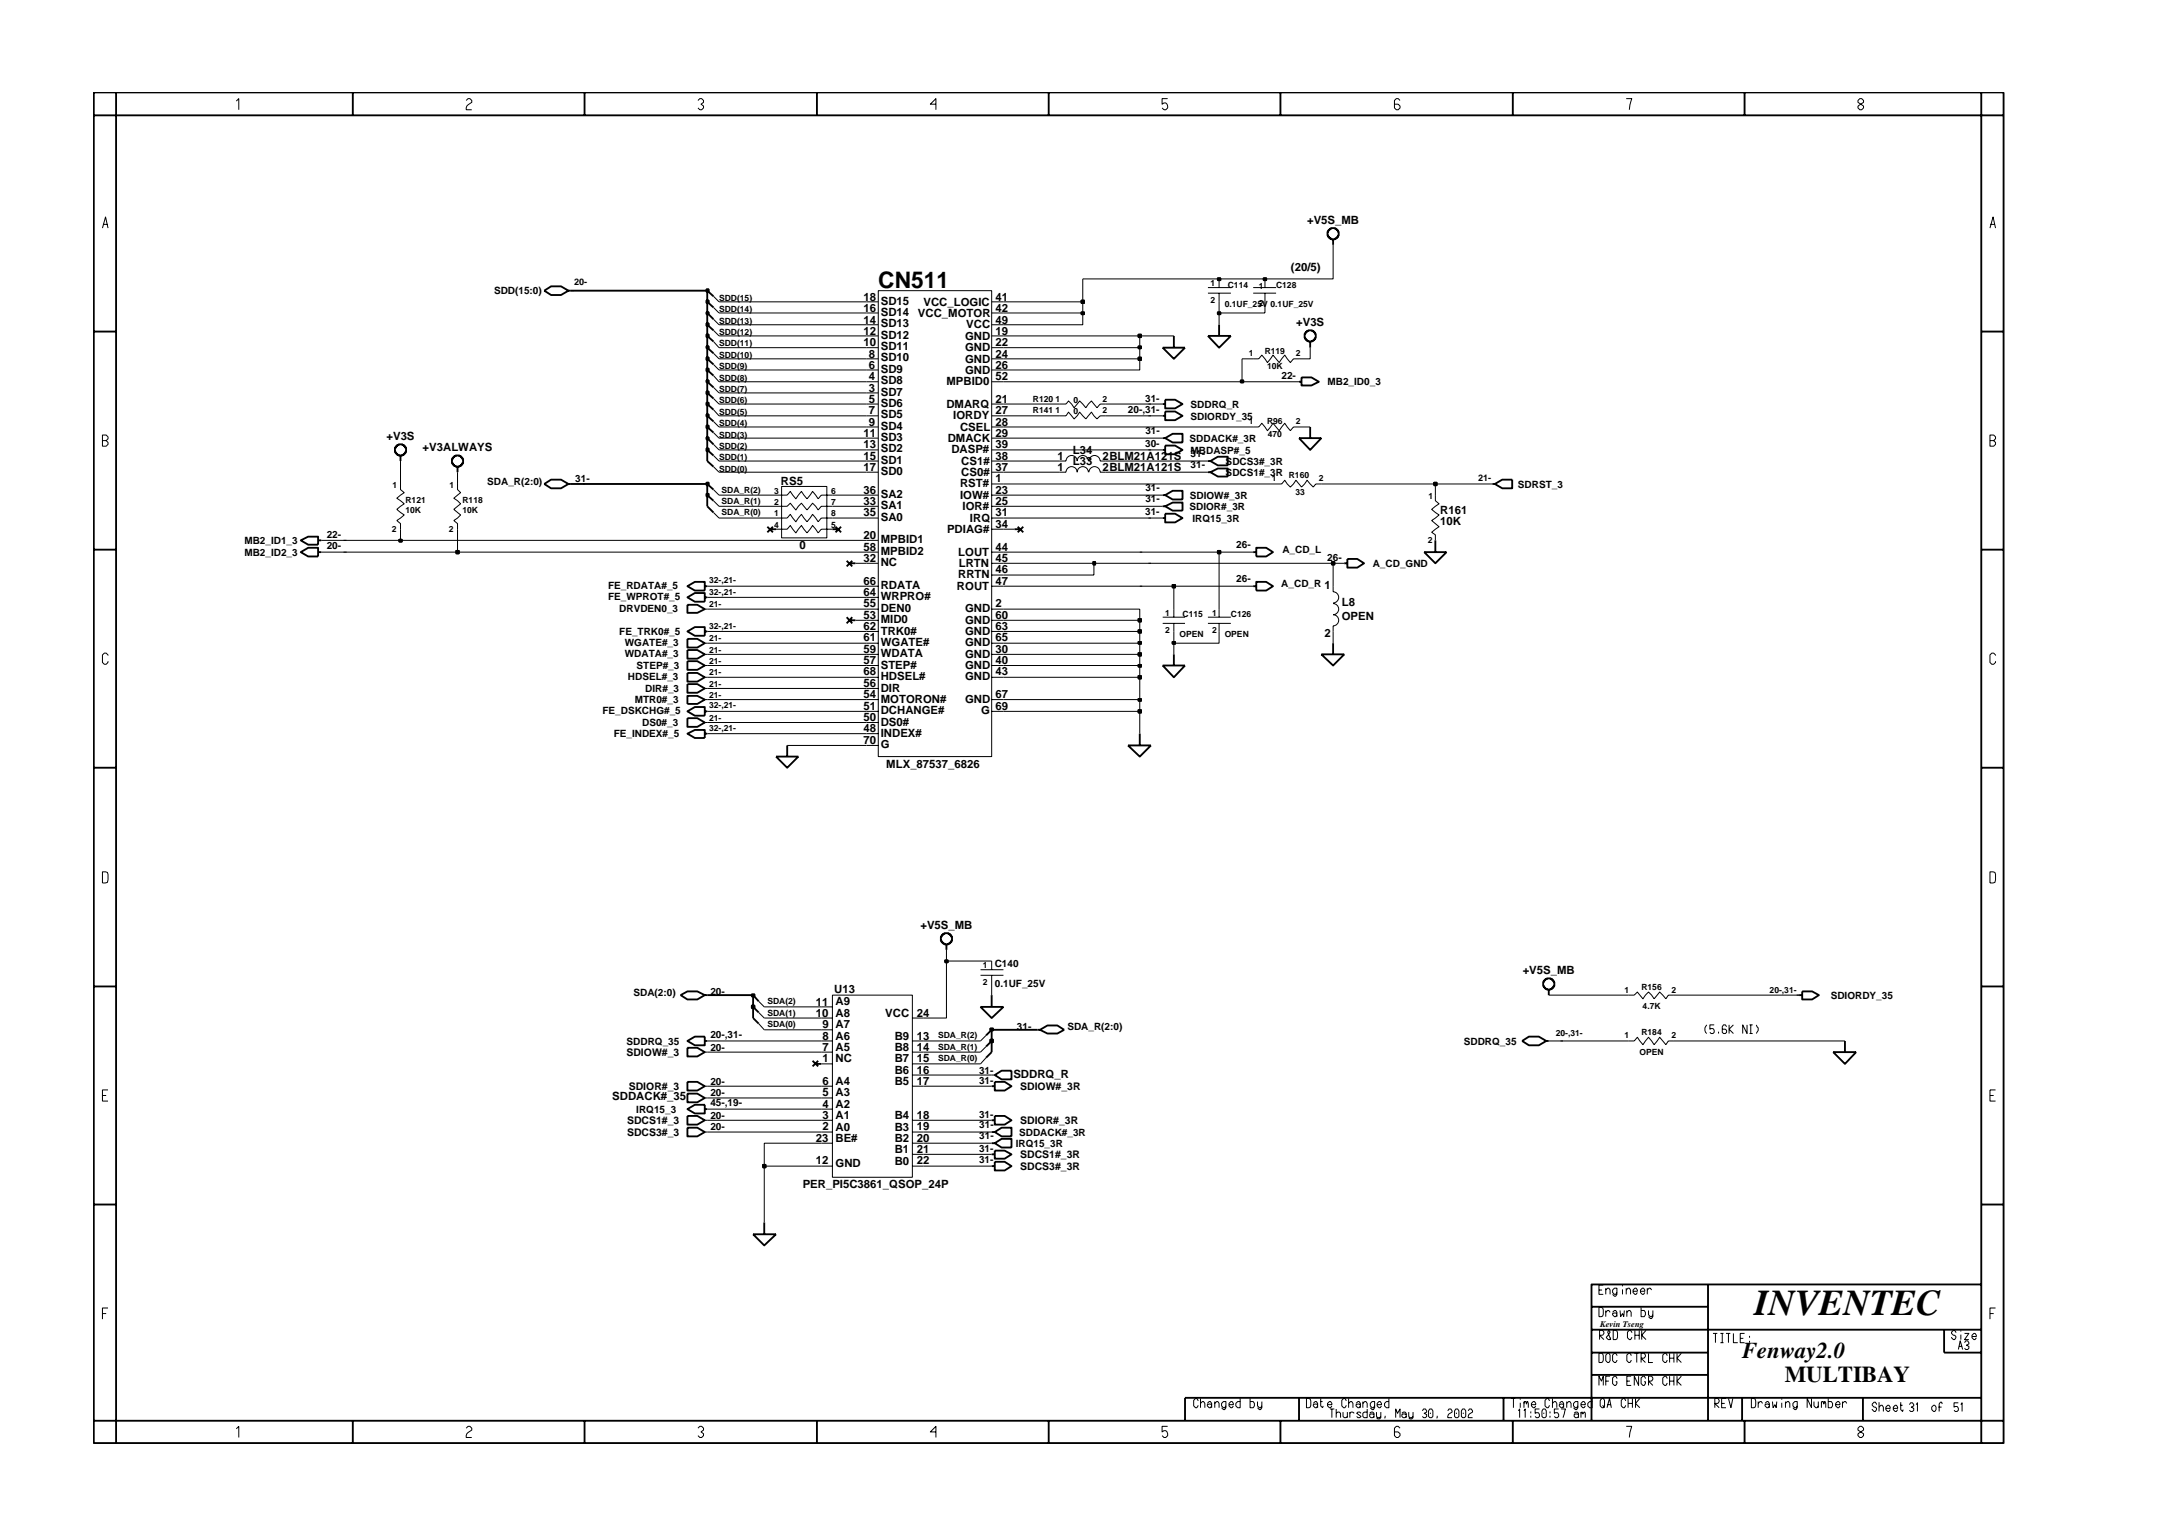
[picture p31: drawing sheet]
<svg xmlns="http://www.w3.org/2000/svg" width="297mm" height="210mm" viewBox="0 0 297 210" stroke-linecap="round" stroke-linejoin="round" font-family="sans-serif">
<defs><g id="words">
<text font-size="5" x="239.7" y="179.7">INVENTEC</text>
<g font-size="3.1">
<text x="120" y="39.3">CN511</text>
<text x="238" y="185.6">Fenway2.0</text>
<text x="243.9" y="188.8">MULTIBAY</text>
</g>
<g font-size="1.6">
<text x="178.6" y="30.6">+V5S_MB</text>
<text x="118" y="41.1">18</text>
<text x="120.3" y="41.7">SD15</text>
<text x="126.2" y="41.8">VCC_LOGIC</text>
<text x="136" y="41.1">41</text>
<text x="176.4" y="37">(20/5)</text>
<text x="118" y="42.6">16</text>
<text x="118" y="47.3">10</text>
<text x="118" y="45.7">12</text>
<text x="118" y="44.2">14</text>
<text x="120.3" y="43.2">SD14</text>
<text x="120.3" y="47.9">SD11</text>
<text x="120.3" y="46.3">SD12</text>
<text x="120.3" y="44.7">SD13</text>
<text x="125.4" y="43.3">VCC_MOTOR</text>
<text x="131.9" y="46.4">GND</text>
<text x="131.9" y="47.9">GND</text>
<text x="132" y="44.9">VCC</text>
<text x="136" y="44.2">49</text>
<text x="136" y="42.6">42</text>
<text x="136" y="47.3">22</text>
<text x="136" y="45.7">19</text>
<text x="177.1" y="44.5">+V3S</text>
<text x="118.7" y="50.4">6</text>
<text x="118.7" y="48.9">8</text>
<text x="118.7" y="51.9">4</text>
<text x="118.7" y="53.5">3</text>
<text x="120.3" y="49.4">SD10</text>
<text x="120.3" y="51">SD9</text>
<text x="120.3" y="52.5">SD8</text>
<text x="129.3" y="52.6">MPBID0</text>
<text x="131.9" y="49.5">GND</text>
<text x="131.9" y="51.1">GND</text>
<text x="136" y="51.9">52</text>
<text x="136" y="48.9">24</text>
<text x="136" y="50.4">26</text>
<text x="118" y="59.7">11</text>
<text x="118.7" y="56.6">7</text>
<text x="118.7" y="58.2">9</text>
<text x="118.7" y="55">5</text>
<text x="120.3" y="57.2">SD5</text>
<text x="120.3" y="58.8">SD4</text>
<text x="120.3" y="55.6">SD6</text>
<text x="120.3" y="54.1">SD7</text>
<text x="129.3" y="55.7">DMARQ</text>
<text x="130.2" y="57.2">IORDY</text>
<text x="131.2" y="58.9">CSEL</text>
<text x="136" y="56.6">27</text>
<text x="136" y="58.2">28</text>
<text x="136" y="59.7">29</text>
<text x="136" y="55">21</text>
<text x="52.8" y="60.1">+V3S</text>
<text x="57.7" y="61.6">+V3ALWAYS</text>
<text x="118" y="64.4">17</text>
<text x="118" y="61.2">13</text>
<text x="118" y="62.8">15</text>
<text x="120.3" y="65">SD0</text>
<text x="120.3" y="60.3">SD3</text>
<text x="120.3" y="61.8">SD2</text>
<text x="120.3" y="63.4">SD1</text>
<text x="129.5" y="60.4">DMACK</text>
<text x="130" y="61.9">DASP#</text>
<text x="131.3" y="65">CS0#</text>
<text x="131.3" y="63.5">CS1#</text>
<text x="136" y="64.4">37</text>
<text x="136" y="62.8">38</text>
<text x="136" y="61.2">39</text>
<text x="136" y="65.9">1</text>
<text x="144.5" y="62.8">1</text>
<text x="144.5" y="64.4">1</text>
<text x="146.6" y="62.1">L34</text>
<text x="146.6" y="63.6">L33</text>
<text x="150.7" y="62.8">2BLM21A121S</text>
<text x="150.7" y="64.4">2BLM21A121S</text>
<text x="106.7" y="66.3">RS5</text>
<text x="118" y="67.5">36</text>
<text x="118" y="69">33</text>
<text x="118" y="70.5">35</text>
<text x="120.3" y="69.6">SA1</text>
<text x="120.3" y="71.1">SA0</text>
<text x="120.3" y="68.1">SA2</text>
<text x="131.2" y="68.2">IOW#</text>
<text x="131.2" y="66.6">RST#</text>
<text x="131.5" y="69.7">IOR#</text>
<text x="132.5" y="71.3">IRQ</text>
<text x="136" y="70.5">31</text>
<text x="136" y="67.5">23</text>
<text x="136" y="69">25</text>
<text x="196.8" y="71.7">10K</text>
<text x="196.8" y="70.2">R161</text>
<text x="109.2" y="75">0</text>
<text x="118" y="75.3">58</text>
<text x="118" y="76.8">32</text>
<text x="118" y="73.7">20</text>
<text x="120.3" y="75.8">MPBID2</text>
<text x="120.3" y="77.4">NC</text>
<text x="120.3" y="74.3">MPBID1</text>
<text x="129.4" y="72.8">PDIAG#</text>
<text x="130.9" y="76">LOUT</text>
<text x="131" y="77.5">LRTN</text>
<text x="136" y="75.3">44</text>
<text x="136" y="76.8">45</text>
<text x="136" y="72.2">34</text>
<text x="118" y="79.9">66</text>
<text x="118" y="81.5">64</text>
<text x="118" y="83">55</text>
<text x="120.3" y="80.4">RDATA</text>
<text x="120.3" y="82.1">WRPRO#</text>
<text x="120.3" y="83.6">DEN0</text>
<text x="130.8" y="80.6">ROUT</text>
<text x="130.9" y="79">RRTN</text>
<text x="131.9" y="83.7">GND</text>
<text x="136" y="78.3">46</text>
<text x="136" y="79.9">47</text>
<text x="136" y="83">2</text>
<text x="181" y="80.4">1</text>
<text x="183.3" y="82.8">L8</text>
<text x="118" y="89.3">59</text>
<text x="118" y="87.6">61</text>
<text x="118" y="86.1">62</text>
<text x="118" y="84.6">53</text>
<text x="120.3" y="85.2">MID0</text>
<text x="120.3" y="89.8">WDATA</text>
<text x="120.3" y="88.2">WGATE#</text>
<text x="120.3" y="86.7">TRK0#</text>
<text x="131.9" y="88.3">GND</text>
<text x="131.9" y="86.8">GND</text>
<text x="131.9" y="85.3">GND</text>
<text x="131.9" y="89.9">GND</text>
<text x="136" y="87.6">65</text>
<text x="136" y="84.6">60</text>
<text x="136" y="86.1">63</text>
<text x="136" y="89.3">30</text>
<text x="181" y="87.1">2</text>
<text x="183.3" y="84.8">OPEN</text>
<text x="118" y="92.3">68</text>
<text x="118" y="95.4">54</text>
<text x="118" y="93.9">56</text>
<text x="118" y="90.8">57</text>
<text x="120.3" y="92.9">HDSEL#</text>
<text x="120.3" y="94.5">DIR</text>
<text x="120.3" y="91.4">STEP#</text>
<text x="131.9" y="93">GND</text>
<text x="131.9" y="91.5">GND</text>
<text x="136" y="95.4">67</text>
<text x="136" y="92.3">43</text>
<text x="136" y="90.8">40</text>
<text x="118" y="101.7">70</text>
<text x="118" y="98.6">50</text>
<text x="118" y="97">51</text>
<text x="118" y="100.1">48</text>
<text x="120.3" y="99.2">DS0#</text>
<text x="120.3" y="97.6">DCHANGE#</text>
<text x="120.3" y="96">MOTORON#</text>
<text x="120.3" y="100.7">INDEX#</text>
<text x="131.9" y="96.1">GND</text>
<text x="134.1" y="97.6">G</text>
<text x="136" y="97">69</text>
<text x="120.3" y="102.2">G</text>
<text x="121.1" y="104.9">MLX_87537_6826</text>
<text x="125.8" y="126.9">+V5S_MB</text>
<text x="111.4" y="137.4">11</text>
<text x="114" y="135.7">U13</text>
<text x="114.2" y="137.4">A9</text>
<text x="208" y="133.1">+V5S_MB</text>
<text x="111.4" y="139">10</text>
<text x="112.4" y="143.6">7</text>
<text x="112.4" y="142.1">8</text>
<text x="112.4" y="140.5">9</text>
<text x="114.2" y="143.6">A5</text>
<text x="114.2" y="142.1">A6</text>
<text x="114.2" y="140.5">A7</text>
<text x="114.2" y="138.9">A8</text>
<text x="121" y="138.9">VCC</text>
<text x="122.2" y="143.6">B8</text>
<text x="122.2" y="142.1">B9</text>
<text x="125.3" y="143.6">14</text>
<text x="125.3" y="142.1">13</text>
<text x="125.3" y="139">24</text>
<text x="112.4" y="145.1">1</text>
<text x="112.4" y="149.8">5</text>
<text x="112.4" y="148.3">6</text>
<text x="114.2" y="145.1">NC</text>
<text x="114.2" y="149.8">A3</text>
<text x="114.2" y="148.2">A4</text>
<text x="122.2" y="148.2">B5</text>
<text x="122.2" y="146.7">B6</text>
<text x="122.2" y="145.1">B7</text>
<text x="125.3" y="148.3">17</text>
<text x="125.3" y="146.7">16</text>
<text x="125.3" y="145.1">15</text>
<text x="138.5" y="147.3">SDDRQ_R</text>
<text x="83.7" y="150.4">SDDACK#_35</text>
<text x="112.4" y="154.4">2</text>
<text x="112.4" y="152.9">3</text>
<text x="112.4" y="151.4">4</text>
<text x="114.2" y="154.5">A0</text>
<text x="114.2" y="152.9">A1</text>
<text x="114.2" y="151.4">A2</text>
<text x="122.2" y="154.5">B3</text>
<text x="122.2" y="152.9">B4</text>
<text x="125.3" y="154.4">19</text>
<text x="125.3" y="152.9">18</text>
<text x="111.4" y="156.1">23</text>
<text x="111.4" y="159.1">12</text>
<text x="114.2" y="156">BE#</text>
<text x="114.2" y="159.5">GND</text>
<text x="122.2" y="157.6">B1</text>
<text x="122.2" y="156">B2</text>
<text x="122.2" y="159.2">B0</text>
<text x="125.3" y="157.6">21</text>
<text x="125.3" y="156.1">20</text>
<text x="125.3" y="159.1">22</text>
<text x="109.7" y="162.4">PER_PI5C3861_QSOP_24P</text>
</g>
<g font-size="1.4">
<text x="67.5" y="40.2">SDD(15:0)</text>
<text x="175.1" y="51.7">22-</text>
<text x="181.4" y="52.7">MB2_ID0_3</text>
<text x="154.1" y="56.4">20-,31-</text>
<text x="156.5" y="54.9">31-</text>
<text x="156.5" y="59.4">31-</text>
<text x="162.7" y="57.3">SDIORDY_35</text>
<text x="162.7" y="55.7">SDDRQ_R</text>
<text x="78.6" y="65.9">31-</text>
<text x="156.5" y="61.1">30-</text>
<text x="162.5" y="60.4">SDDACK#_3R</text>
<text x="162.7" y="62.5">31-</text>
<text x="162.7" y="64">31-</text>
<text x="162.7" y="62">MBDASP#_5</text>
<text x="167.5" y="63.5">SDCS3#_3R</text>
<text x="167.5" y="65">SDCS1#_3R</text>
<text x="66.6" y="66.2">SDA_R(2:0)</text>
<text x="156.5" y="70.4">31-</text>
<text x="156.5" y="67.1">31-</text>
<text x="156.5" y="68.7">31-</text>
<text x="162.5" y="69.7">SDIOR#_3R</text>
<text x="162.6" y="68.2">SDIOW#_3R</text>
<text x="162.9" y="71.3">IRQ15_3R</text>
<text x="207.4" y="66.6">SDRST_3</text>
<text x="33.4" y="74.3">MB2_ID1_3</text>
<text x="33.4" y="76">MB2_ID2_3</text>
<text x="44.6" y="73.5">22-</text>
<text x="44.6" y="75">20-</text>
<text x="168.9" y="74.8">26-</text>
<text x="175.2" y="75.5">A_CD_L</text>
<text x="181.4" y="76.6">26-</text>
<text x="187.6" y="77.5">A_CD_GND</text>
<text x="83.1" y="82.1">FE_WPROT#_5</text>
<text x="83.1" y="80.4">FE_RDATA#_5</text>
<text x="84.6" y="83.6">DRVDEN0_3</text>
<text x="168.9" y="79.6">26-</text>
<text x="175.1" y="80.2">A_CD_R</text>
<text x="84.6" y="86.7">FE_TRK0#_5</text>
<text x="85.4" y="89.8">WDATA#_3</text>
<text x="85.4" y="88.2">WGATE#_3</text>
<text x="85.8" y="92.9">HDSEL#_3</text>
<text x="87" y="91.4">STEP#_3</text>
<text x="88.2" y="94.5">DIR#_3</text>
<text x="82.3" y="97.5">FE_DSKCHG#_5</text>
<text x="83.8" y="100.7">FE_INDEX#_5</text>
<text x="86.7" y="96">MTR0#_3</text>
<text x="87.7" y="99.2">DS0#_3</text>
<text x="86.6" y="136.2">SDA(2:0)</text>
<text x="97.1" y="136">20-</text>
<text x="135.9" y="132.2">C140</text>
<text x="135.9" y="134.9">0.1UF_25V</text>
<text x="250.1" y="136.5">SDIORDY_35</text>
<text x="85.6" y="142.8">SDDRQ_35</text>
<text x="97.1" y="143.6">20-</text>
<text x="97.1" y="141.8">20-,31-</text>
<text x="138.9" y="140.7">31-</text>
<text x="145.8" y="140.8">SDA_R(2:0)</text>
<text x="200" y="142.8">SDDRQ_35</text>
<text x="85.6" y="144.3">SDIOW#_3</text>
<text x="85.9" y="149">SDIOR#_3</text>
<text x="97.1" y="148.3">20-</text>
<text x="97.1" y="149.8">20-</text>
<text x="133.8" y="148.1">31-</text>
<text x="133.8" y="146.7">31-</text>
<text x="139.4" y="149">SDIOW#_3R</text>
<text x="85.7" y="153.6">SDCS1#_3</text>
<text x="85.7" y="155.2">SDCS3#_3</text>
<text x="86.9" y="152.1">IRQ15_3</text>
<text x="97.1" y="154.4">20-</text>
<text x="97.1" y="151.1">45-,19-</text>
<text x="97.1" y="152.9">20-</text>
<text x="133.8" y="152.8">31-</text>
<text x="133.8" y="155.7">31-</text>
<text x="133.8" y="154.1">31-</text>
<text x="139.3" y="155.2">SDDACK#_3R</text>
<text x="139.4" y="153.6">SDIOR#_3R</text>
<text x="133.8" y="157.4">31-</text>
<text x="133.8" y="158.9">31-</text>
<text x="138.8" y="156.7">IRQ15_3R</text>
<text x="139.4" y="159.9">SDCS3#_3R</text>
<text x="139.4" y="158.3">SDCS1#_3R</text>
</g>
<g font-size="1.2">
<text x="78.4" y="39">20-</text>
<text x="98.2" y="41.2">SDD(15)</text>
<text x="165.4" y="39.1">1</text>
<text x="165.4" y="41.4">2</text>
<text x="167.8" y="39.3">C114</text>
<text x="172" y="39.5">1</text>
<text x="172" y="41.8">2</text>
<text x="174.4" y="39.3">C128</text>
<text x="98.2" y="42.7">SDD(14)</text>
<text x="98.2" y="44.3">SDD(13)</text>
<text x="98.2" y="45.8">SDD(12)</text>
<text x="98.2" y="47.3">SDD(11)</text>
<text x="167.3" y="42">0.1UF_25V 0.1UF_25V</text>
<text x="98.2" y="52">SDD(8)</text>
<text x="98.2" y="53.6">SDD(7)</text>
<text x="98.2" y="49">SDD(10)</text>
<text x="98.2" y="50.5">SDD(9)</text>
<text x="170.6" y="48.6">1</text>
<text x="172.8" y="48.4">R119</text>
<text x="173.1" y="50.4">10K</text>
<text x="177.1" y="48.6">2</text>
<text x="98.2" y="55.1">SDD(6)</text>
<text x="98.2" y="56.7">SDD(5)</text>
<text x="98.2" y="58.3">SDD(4)</text>
<text x="98.2" y="59.8">SDD(3)</text>
<text x="141.1" y="56.4">R141</text>
<text x="141.1" y="54.9">R120 1</text>
<text x="144.2" y="56.4">1</text>
<text x="146.7" y="56.6">0</text>
<text x="146.7" y="55">0</text>
<text x="150.7" y="56.4">2</text>
<text x="150.7" y="54.9">2</text>
<text x="170.6" y="57.9">1</text>
<text x="173.1" y="57.9">R96</text>
<text x="173.2" y="59.7">470</text>
<text x="177.1" y="57.9">2</text>
<text x="98.2" y="61.4">SDD(2)</text>
<text x="98.2" y="62.9">SDD(1)</text>
<text x="98.2" y="64.4">SDD(0)</text>
<text x="173.8" y="65.7">1</text>
<text x="176.1" y="65.4">R160</text>
<text x="180.2" y="65.7">2</text>
<text x="202" y="65.7">21-</text>
<text x="53.6" y="66.6">1</text>
<text x="55.4" y="70.1">10K</text>
<text x="55.4" y="68.7">R121</text>
<text x="61.4" y="66.6">1</text>
<text x="63.2" y="70.1">10K</text>
<text x="63.2" y="68.7">R118</text>
<text x="98.6" y="67.3">SDA_R(2)</text>
<text x="98.6" y="68.8">SDA_R(1)</text>
<text x="98.6" y="70.4">SDA_R(0)</text>
<text x="105.8" y="67.5">3</text>
<text x="105.8" y="69">2</text>
<text x="105.8" y="70.5">1</text>
<text x="113.6" y="70.5">8</text>
<text x="113.6" y="69">7</text>
<text x="113.6" y="67.5">6</text>
<text x="177" y="67.7">33</text>
<text x="195.2" y="68.2">1</text>
<text x="53.5" y="72.7">2</text>
<text x="61.3" y="72.7">2</text>
<text x="105.8" y="72.2">4</text>
<text x="113.6" y="72.2">5</text>
<text x="195.1" y="74.3">2</text>
<text x="96.9" y="83">21-</text>
<text x="96.9" y="81.3">32-,21-</text>
<text x="96.9" y="79.7">32-,21-</text>
<text x="96.9" y="89.3">21-</text>
<text x="96.9" y="86">32-,21-</text>
<text x="96.9" y="87.6">21-</text>
<text x="159.2" y="84.2">1</text>
<text x="159.2" y="86.5">2</text>
<text x="161.1" y="87.1">OPEN</text>
<text x="161.6" y="84.3">C115</text>
<text x="165.6" y="84.2">1</text>
<text x="165.6" y="86.5">2</text>
<text x="167.3" y="87.1">OPEN</text>
<text x="168.2" y="84.3">C126</text>
<text x="96.9" y="93.9">21-</text>
<text x="96.9" y="90.8">21-</text>
<text x="96.9" y="92.3">21-</text>
<text x="96.9" y="95.4">21-</text>
<text x="96.9" y="96.8">32-,21-</text>
<text x="96.9" y="98.6">21-</text>
<text x="96.9" y="99.9">32-,21-</text>
<text x="104.8" y="137.2">SDA(2)</text>
<text x="134.3" y="132.3">1</text>
<text x="134.3" y="134.6">2</text>
<text x="221.9" y="135.7">1</text>
<text x="224.3" y="135.2">R156</text>
<text x="224.4" y="137.9">4.7K</text>
<text x="228.4" y="135.7">2</text>
<text x="241.8" y="135.7">20-,31-</text>
<text x="104.8" y="138.8">SDA(1)</text>
<text x="104.8" y="140.3">SDA(0)</text>
<text x="128.2" y="141.8">SDA_R(2)</text>
<text x="128.2" y="143.4">SDA_R(1)</text>
<text x="212.6" y="141.6">20-,31-</text>
<text x="221.9" y="141.8">1</text>
<text x="224.3" y="141.5">R184</text>
<text x="228.4" y="141.8">2</text>
<text x="128.2" y="145">SDA_R(0)</text>
<text x="224" y="144.2">OPEN</text>
<text x="218.6" y="181.3">Kevin Tseng</text>
</g>
</g></defs>
<g fill="none" stroke="#000" stroke-width=".25">
<path d="M74.4 39.7l.9-.6h1.4l1 .6-1 .6h-1.4zM77.7 39.7h.3M96.6 39.7l.9 .8M181.5 31.5l.2-.2a.72 .72 0 0 1 1 0l.2 .4v.5l-.5 .5h-.5l-.4-.3v-.2h-.1zM182.1 32.7v.8M96.6 42.8l.9 .8M96.6 49l.9 .8M96.6 50.6l.9 .7M96.6 52.2l.9 .7M96.6 45.9l.9 .8M96.6 53.7l.9 .8M96.6 56.8l.9 .8"/>
<path d="M96.6 44.4l.9 .7M96.6 41.2l.9 .8M96.6 55.2l.9 .8M96.6 58.3l.9 .8M96.6 47.5l.9 .8M96.6 59.9l.9 .8M158.9 47.5h3l-1.5 1.5zM158.9 56.8h.3M158.9 55.2h.3M158.9 59.9h.3M159.2 56.2h1.4l1 .6-1 .6h-1.4zM159.2 54.6h1.4l1 .6-1 .6h-1.4z"/>
<path d="M159.2 59.9l1-.6h1.4v1.2h-1.4zM160.4 45.9v1.6M165 45.9h3.2l-1.6 1.6zM166.6 44.4v1.5M177.5 59.9h3l-1.5 1.6zM177.5 52.2h.3M177.8 51.6h1.4l1 .6-1 .5h-1.4zM178.3 45.5l.3-.2a.72 .72 0 0 1 .9 0l.3 .3v.6l-.5 .5h-.5l-.5-.4v-.1zM179 46.7v.8M179 58.3v1.6M41.1 75.5l1-.6h1.4v1.1h-1.4zM41.1 73.8l1-.5h1.4v1.1h-1.4z"/>
<path d="M43.5 75.5h.4M43.5 73.8h.4M54.3 60.8l.7-.1 .4 .4 .1 .6-.4 .5h-.6l-.5-.3v-.7zM54.7 62.2v.8M62.1 62.3l.7-.1 .4 .4 .1 .7-.4 .4-.6 .1-.5-.4v-.6zM62.5 63.8v.7M74.4 66.1l.9-.6h1.4l1 .6-1 .6h-1.4zM77.7 66.1h.3M96.6 67.7l.9 .7M96.6 63l.9 .8M96.6 66.1l.9 .8M96.6 69.2l.9 .8"/>
<path d="M96.6 61.5l.9 .7M104.8 72l.8 .7M105.2 72.3h.8M105.6 72l-.8 .7M113.7 72.3h.8M114.2 72l.7 .7M114.9 72l-.7 .7M115.7 76.6l.7 .8M116.1 77h.8M116.4 76.6l-.7 .8M138.6 72.3h.8M139.1 72l.7 .7"/>
<path d="M139.8 72l-.7 .7M158.9 70.8h.3M158.9 61.5h.3M158.9 69.2h.3M158.9 67.7h.3M159.2 70.2h1.4l1 .6-1 .6h-1.4zM159.2 60.9h1.4l1 .6-1 .6h-1.4zM159.2 69.2l1-.5h1.4v1.1h-1.4zM159.2 67.7l1-.6h1.4v1.2h-1.4zM165 63h.4M165 64.5h.4M165.4 63l1-.6h1.4v1.2h-1.4z"/>
<path d="M165.4 64.5l1-.5h1.4v1.1h-1.4zM171.2 75.5h.4M171.6 74.9h1.4l.9 .6-.9 .5h-1.4zM171.6 79.5h1.4l.9 .6-.9 .6h-1.4zM183.7 77h.4M184.1 76.4h1.3l1 .6-1 .6h-1.3zM194.6 75.5h3l-1.5 1.5zM196.1 73.8v1.7M203.9 66.1h.3M204.2 66.1l1.1-.6h1.3v1.2h-1.3zM93.9 95.1h1.4l1 .5-1 .6h-1.4zM93.9 80.1l1-.6h1.4v1.2h-1.4z"/>
<path d="M93.9 88.8h1.4l1 .6-1 .6h-1.4zM93.9 90.4h1.4l1 .5-1 .6h-1.4zM93.9 82.6h1.4l1 .6-1 .5h-1.4zM93.9 93.5h1.4l1 .6-1 .6h-1.4zM93.9 81.6l1-.6h1.4v1.2h-1.4zM93.9 92h1.4l1 .6-1 .5h-1.4zM93.9 97.2l1-.6h1.4v1.2h-1.4zM93.9 98.1h1.4l1 .6-1 .6h-1.4zM93.9 87.3h1.4l1 .6-1 .6h-1.4zM93.9 86.3l1-.6h1.4v1.2h-1.4zM96.3 80.1h.3M96.3 81.6h.3"/>
<path d="M96.3 97.2h.3M96.3 86.3h.3M115.7 84.3l.7 .9M116.1 84.8h.8M116.4 84.3l-.7 .9M158.9 90.9h3l-1.5 1.7zM160.4 89.4v1.5M171.2 80.1h.4M180.5 89.4h3.2l-1.6 1.5zM182.1 87.9v1.5M93.9 100.3l1-.5h1.4v1.1h-1.4zM96.3 100.3h.3"/>
<path d="M106 103.4h3.1l-1.5 1.5zM107.6 101.9v1.5M154.1 101.9h3.2l-1.6 1.5zM155.7 100.3v1.6M93 136l.9-.5h1.4l1 .5-1 .6h-1.4zM96.3 136h.3M102.9 137.6l.8 .8M102.9 139.1l.8 .8M102.9 136l.8 .8M128.9 127.6l.7-.1 .4 .4 .1 .6-.4 .5h-.6l-.5-.3v-.7zM129.3 129v.8M134 137.6h3.1l-1.6 1.5z"/>
<path d="M135.5 136v1.6M211.1 133.9h.1a.72 .72 0 0 1 .9 0l.3 .3v.5l-.5 .5h-.5l-.5-.3-.1-.7zM211.6 135.2v.8M245.8 136h.4M246.2 135.5h1.4l.9 .5-.9 .6h-1.4zM93.9 142.3l1-.6h1.4v1.1h-1.4zM93.9 154.1h1.4l1 .6-1 .6h-1.4zM93.9 151.6l1-.6h1.4v1.2h-1.4zM93.9 152.5h1.4l1 .6-1 .6h-1.4zM93.9 143.2h1.4l1 .6-1 .6h-1.4zM93.9 147.8h1.4l1 .6-1 .6h-1.4zM93.9 149.5h1.4l1 .5-1 .6h-1.4z"/>
<path d="M96.3 142.3h.3M96.3 151.6h.3M111 145l.8 .7M111.4 145.4h.8M111.8 145l-.8 .7M135.5 140.7l-.8 .8M135.5 154.7h.4M135.5 142.3l-.8 .7M135.5 143.8l-.8 .7M135.5 157.7h.4M135.5 159.4h.4M135.5 148.4h.4"/>
<path d="M135.5 153.1h.4M135.5 156.2h.4M135.9 154.7l.9-.6h1.4v1.2h-1.4zM135.9 157.2h1.4l.9 .5-.9 .6h-1.4zM135.9 158.8h1.4l.9 .6-.9 .5h-1.4zM135.9 147.8h1.4l.9 .6-.9 .6h-1.4zM135.9 152.5h1.4l.9 .6-.9 .6h-1.4zM135.9 146.9l.9-.6h1.4v1.2h-1.4zM135.9 156.2l.9-.6h1.4v1.2h-1.4zM141.8 140.7h.3M142.1 140.7l1-.6h1.4l.9 .6-.9 .5h-1.4zM208 142.3l.9-.6h1.4l1 .6-1 .5h-1.4z"/>
<path d="M211.3 142.3h.3M250.5 143.8h3.1l-1.5 1.6zM252.1 142.3v1.5M102.9 168.7h3.1l-1.6 1.5zM104.4 167.1v1.6"/>
</g>
<g fill="none" stroke="#000" stroke-width=".14">
<path d="M78 39.7h.4M120 39.7h15.5v63.7h-15.5zM165 39.3h3.2M166.6 38.1v1.2M171.2 39.3h3.2M172.8 38.1v1.2M97.5 43.6l.7 .8M97.5 49.8l.7 .8M97.5 51.3l.7 .9M97.5 52.9l.7 .8M97.5 46.7l.7 .8M97.5 54.5l.7 .7"/>
<path d="M97.5 57.6l.7 .7M97.5 45.1l.7 .8M97.5 42l.7 .8M97.5 40.5l.7 .7M97.5 56l.7 .8M97.5 59.1l.7 .8M97.5 48.3l.7 .7M118.4 56.8h1.6M118.4 58.3h1.6M118.4 55.2h1.6M118.4 41.2h1.6M118.4 42.8h1.6"/>
<path d="M118.4 44.4h1.6M118.4 45.9h1.6M118.4 47.5h1.6M118.4 49h1.6M118.4 50.6h1.6M118.4 52.2h1.6M118.4 53.7h1.6M118.4 59.9h1.6M135.5 56.8h1.6M135.5 58.3h1.6M135.5 55.2h1.6M135.5 41.2h1.6"/>
<path d="M135.5 42.8h1.6M135.5 44.4h1.6M135.5 45.9h1.6M135.5 47.5h1.6M135.5 49h1.6M135.5 50.6h1.6M135.5 52.2h1.6M135.5 59.9h1.6M144.8 55.2h.9l.3-.4 .8 .9 .7-.9 .9 .9 .7-.9 .8 .9 .4-.5h.8M144.8 56.8h.9l.3-.5 .8 .9 .7-.9 .9 .9 .7-.9 .8 .9 .4-.4h.8M156.9 56.8h.4M156.9 55.2h.4"/>
<path d="M165 40.1h3.2M166.6 40.1v1.1M171.2 58.3h.8l.4-.5 .8 1.1 .7-1.1 .9 1.1 .7-1.1 .8 1.1 .4-.6h.8M171.2 49h.8l.4-.5 .8 1 .7-1 .9 1 .7-1 .8 1 .4-.5h.8M171.2 40.1h3.2M172.8 40.1v1.1M46.9 75.5h.5M46.9 73.8h.5M54.7 66.1v.8l.5 .4-1 .8 1 .7-1 .8 1 .8-1 .7 .5 .5v.7M62.5 66.1v.8l.4 .4-.9 .8 .9 .7-.9 .8 .9 .8-.9 .7 .5 .5v.7M79.6 66.1h.4M97.5 68.4l.7 .8"/>
<path d="M97.5 63.8l.7 .7M97.5 60.7l.7 .8M97.5 66.9l.7 .8M97.5 70l.7 .8M97.5 62.2l.7 .8M106 67.7h1.6l.4-.5 .7 1 .8-1 .8 1 .7-1 .8 1 .4-.5h1.5M106 69.2h1.6l.4-.4 .7 .9 .8-.9 .8 .9 .7-.9 .8 .9 .4-.5h1.5M106 70.8h1.6l.4-.5 .7 1 .8-1 .8 1 .7-1 .8 1 .4-.5h1.5M106 72.3h1.6l.4-.5 .7 1 .8-1 .8 1 .7-1 .8 1 .4-.5h1.5M106.8 66.5h6.2v7h-6.2zM118.4 67.7h1.6M118.4 69.2h1.6"/>
<path d="M118.4 70.8h1.6M118.4 75.5h1.6M118.4 77h1.6M118.4 63h1.6M118.4 73.8h1.6M118.4 64.5h1.6M118.4 61.5h1.6M135.5 67.7h1.6M135.5 69.2h1.6M135.5 70.8h1.6M135.5 72.3h1.6M135.5 75.5h1.6"/>
<path d="M135.5 77h1.6M135.5 66.1h1.6M135.5 63h1.6M135.5 64.5h1.6M135.5 61.5h1.6M135.5 78.6h1.6M144.8 63h.9a.76 .76 0 0 1 .7-.8 .76 .76 0 0 1 .8 .8 .76 .76 0 0 1 .7-.8 .76 .76 0 0 1 .8 .8M144.8 64.5h.9a.76 .76 0 0 1 .7-.7 .76 .76 0 0 1 .8 .7 .76 .76 0 0 1 .7-.7 .76 .76 0 0 1 .8 .7M148.8 63a.76 .76 0 0 1 .7-.8 .76 .76 0 0 1 .8 .8h.8M148.8 64.5a.76 .76 0 0 1 .7-.7 .76 .76 0 0 1 .8 .7h.8M155.7 75.5h.4M156.9 70.8h.4"/>
<path d="M156.9 77h.4M156.9 61.5h.4M174.4 66.1h.7l.4-.5 .8 1 .8-1 .7 1 .8-1 .8 1 .4-.5h.7M196.1 67.7v.7l.5 .4-1 .8 1 .8-1 .7 1 .9-1 .7 .5 .4v.7M96.3 95.6h.3M96.3 83.2h.3M96.3 87.9h.3M96.3 89.4h.3M96.3 90.9h.3M96.3 92.6h.3M96.3 94.1h.3M96.3 98.7h.3"/>
<path d="M118.4 95.6h1.6M118.4 80.1h1.6M118.4 81.6h1.6M118.4 83.2h1.6M118.4 84.8h1.6M118.4 86.3h1.6M118.4 87.9h1.6M118.4 89.4h1.6M118.4 90.9h1.6M118.4 92.6h1.6M118.4 94.1h1.6M118.4 97.2h1.6"/>
<path d="M118.4 98.7h1.6M135.5 95.6h1.6M135.5 80.1h1.6M135.5 83.2h1.6M135.5 84.8h1.6M135.5 86.3h1.6M135.5 87.9h1.6M135.5 89.4h1.6M135.5 90.9h1.6M135.5 92.6h1.6M135.5 97.2h1.6M155.7 80.1h.4"/>
<path d="M158.9 84.3h3M158.9 85.2h3M160.4 83.2v1.1M160.4 85.2v1.1M165 84.3h3.2M165 85.2h3.2M166.6 83.2v1.1M166.6 85.2v1.1M182.1 80.1v.8a.76 .76 0 0 1 .8 .7 .76 .76 0 0 1-.8 .8M182.1 82.5a.76 .76 0 0 1 .8 .7 .76 .76 0 0 1-.8 .8 .76 .76 0 0 1 .8 .8 .76 .76 0 0 1-.8 .7v.8M118.4 101.9h1.6M118.4 100.3h1.6"/>
<path d="M103.7 138.4l.7 .7M103.7 139.9l.7 .8M103.7 136.8l.7 .8M112.2 137.6h1.5M112.2 139.1h1.5M113.7 136h11v24.9h-11zM124.7 139.1h1.5M134 132.5h3.1M134 133.3h3.1M135.5 131.3v1.2M135.5 133.3v1.2M222.5 136h.8l.4-.4 .8 .9 .7-.9 .8 .9 .8-.9 .8 .9 .4-.5h.7"/>
<path d="M245.5 136h.3M96.3 154.7h.3M96.3 153.1h.3M96.3 143.8h.3M96.3 148.4h.3M96.3 150h.3M104.4 159.4v7.7M112.2 154.7h1.5M112.2 153.1h1.5M112.2 140.7h1.5M112.2 142.3h1.5M112.2 143.8h1.5"/>
<path d="M112.2 145.4h1.5M112.2 148.4h1.5M112.2 150h1.5M112.2 151.6h1.5M112.2 156.2h1.5M112.2 159.4h1.5M124.7 154.7h1.5M124.7 153.1h1.5M124.7 142.3h1.5M124.7 143.8h1.5M124.7 145.4h1.5M124.7 148.4h1.5"/>
<path d="M124.7 156.2h1.5M124.7 159.4h1.5M124.7 146.9h1.5M124.7 157.7h1.5M134.7 141.5l-.7 .8M134.7 143l-.7 .8M134.7 144.5l-.7 .9M135.5 146.9h.4M213.2 142.3h.4M222.5 142.3h.8l.4-.6 .8 1.1 .7-1.1 .8 1.1 .8-1.1 .8 1.1 .4-.5h.7"/>
</g>
<path d="M104.3 159.2h.3v.3h-.3z" fill-rule="evenodd" fill="#c2c2c2" stroke="#000" stroke-width=".25"/>
<path d="M104.3 159.2h.3v.3h-.3zM135.5 142.3v1.5" fill="none" stroke="#000" stroke-width=".25"/>
<g fill="none" stroke="#000" stroke-width=".14">
<path d="M96.6 154.7h15.6M96.6 153.1h15.6M96.6 151.6h15.6M96.6 150h15.6M96.6 148.4h15.6M96.6 143.8h15.6M96.6 142.3h15.6M112.2 156.2h-7.8v3.2h7.8M126.2 159.4h9.3M126.2 157.7h9.3M126.2 156.2h9.3M126.2 154.7h9.3"/>
<path d="M126.2 153.1h9.3M126.2 148.4h9.3M126.2 146.9h9.3M126.2 145.4h7.8M126.2 143.8h7.8M126.2 142.3h7.8"/>
</g>
<path d="M135.3 142.1h.4v.3h-.4z" fill-rule="evenodd" fill="#c2c2c2" stroke="#000" stroke-width=".25"/>
<path d="M135.3 142.1h.4v.3h-.4zM135.5 140.7v1.6" fill="none" stroke="#000" stroke-width=".25"/>
<path d="M104.4 140.7h7.8M211.6 142.3h10.9M228.7 142.3h23.4" fill="none" stroke="#000" stroke-width=".14"/>
<path d="M135.3 140.6h.4v.2h-.4z" fill-rule="evenodd" fill="#c2c2c2" stroke="#000" stroke-width=".25"/>
<path d="M102.9 137.6v1.5M135.3 140.6h.4v.2h-.4zM135.5 140.7h6.3" fill="none" stroke="#000" stroke-width=".25"/>
<path d="M104.4 139.1h7.8M129.3 131.3v7.8h-3.1" fill="none" stroke="#000" stroke-width=".14"/>
<path d="M102.7 137.4h.4v.4h-.4z" fill-rule="evenodd" fill="#c2c2c2" stroke="#000" stroke-width=".25"/>
<path d="M96.6 136h6.3v1.6M102.7 137.4h.4v.4h-.4z" fill="none" stroke="#000" stroke-width=".25"/>
<path d="M104.4 137.6h7.8" fill="none" stroke="#000" stroke-width=".14"/>
<path d="M102.7 135.9h.4v.3h-.4z" fill-rule="evenodd" fill="#c2c2c2" stroke="#000" stroke-width=".25"/>
<path d="M102.7 135.9h.4v.3h-.4z" fill="none" stroke="#000" stroke-width=".25"/>
<path d="M135.5 134.5v1.5M211.6 136h10.9M228.7 136h17.1" fill="none" stroke="#000" stroke-width=".14"/>
<path d="M129.1 131.2h.4v.3h-.4z" fill-rule="evenodd" fill="#c2c2c2" stroke="#000" stroke-width=".25"/>
<path d="M129.1 131.2h.4v.3h-.4z" fill="none" stroke="#000" stroke-width=".25"/>
<path d="M96.6 98.7h21.8M96.6 97.2h21.8M137.1 97.2h18.6v3.1M96.6 100.3h21.8M107.6 101.9h10.8M129.3 129.8v1.5h6.2" fill="none" stroke="#000" stroke-width=".14"/>
<path d="M155.6 97h.3v.4h-.3z" fill-rule="evenodd" fill="#c2c2c2" stroke="#000" stroke-width=".25"/>
<path d="M155.6 97h.3v.4h-.3z" fill="none" stroke="#000" stroke-width=".25"/>
<path d="M96.6 95.6h21.8M137.1 95.6h18.6v1.6" fill="none" stroke="#000" stroke-width=".14"/>
<path d="M155.6 95.5h.3v.3h-.3z" fill-rule="evenodd" fill="#c2c2c2" stroke="#000" stroke-width=".25"/>
<path d="M155.6 95.5h.3v.3h-.3z" fill="none" stroke="#000" stroke-width=".25"/>
<path d="M96.6 94.1h21.8M96.6 92.6h21.8M137.1 92.6h18.6v3" fill="none" stroke="#000" stroke-width=".14"/>
<path d="M155.6 92.4h.3v.3h-.3z" fill-rule="evenodd" fill="#c2c2c2" stroke="#000" stroke-width=".25"/>
<path d="M155.6 92.4h.3v.3h-.3z" fill="none" stroke="#000" stroke-width=".25"/>
<path d="M96.6 90.9h21.8M137.1 90.9h18.6v1.7" fill="none" stroke="#000" stroke-width=".14"/>
<path d="M155.6 90.9h.3v.2h-.3z" fill-rule="evenodd" fill="#c2c2c2" stroke="#000" stroke-width=".25"/>
<path d="M155.6 90.9h.3v.2h-.3z" fill="none" stroke="#000" stroke-width=".25"/>
<path d="M96.6 89.4h21.8M137.1 89.4h18.6v1.5" fill="none" stroke="#000" stroke-width=".14"/>
<path d="M155.6 89.3h.3v.3h-.3z" fill-rule="evenodd" fill="#c2c2c2" stroke="#000" stroke-width=".25"/>
<path d="M155.6 89.3h.3v.3h-.3z" fill="none" stroke="#000" stroke-width=".25"/>
<path d="M96.6 87.9h21.8M137.1 87.9h18.6v1.5M160.4 87.9v1.5" fill="none" stroke="#000" stroke-width=".14"/>
<path d="M155.6 87.7h.3v.3h-.3z" fill-rule="evenodd" fill="#c2c2c2" stroke="#000" stroke-width=".25"/>
<path d="M155.6 87.7h.3v.3h-.3z" fill="none" stroke="#000" stroke-width=".25"/>
<path d="M155.7 86.3v1.6" fill="none" stroke="#000" stroke-width=".14"/>
<path d="M160.2 87.7h.4v.3h-.4z" fill-rule="evenodd" fill="#c2c2c2" stroke="#000" stroke-width=".25"/>
<path d="M160.2 87.7h.4v.3h-.4z" fill="none" stroke="#000" stroke-width=".25"/>
<path d="M96.6 86.3h21.8M137.1 86.3h18.6M160.4 86.3v1.6h6.2v-1.6M182.1 86.3v1.6" fill="none" stroke="#000" stroke-width=".14"/>
<path d="M155.6 86.1h.3v.4h-.3z" fill-rule="evenodd" fill="#c2c2c2" stroke="#000" stroke-width=".25"/>
<path d="M155.6 86.1h.3v.4h-.3z" fill="none" stroke="#000" stroke-width=".25"/>
<path d="M116.9 84.8h1.5M137.1 84.8h18.6v1.5" fill="none" stroke="#000" stroke-width=".14"/>
<path d="M155.6 84.6h.3v.3h-.3z" fill-rule="evenodd" fill="#c2c2c2" stroke="#000" stroke-width=".25"/>
<path d="M155.6 84.6h.3v.3h-.3z" fill="none" stroke="#000" stroke-width=".25"/>
<path d="M166.6 75.5v7.7M96.6 83.2h21.8M96.6 81.6h21.8M96.6 80.1h21.8M137.1 83.2h18.6v1.6M137.1 80.1h23.3v3.1" fill="none" stroke="#000" stroke-width=".14"/>
<path d="M160.2 79.9h.4v.4h-.4z" fill-rule="evenodd" fill="#c2c2c2" stroke="#000" stroke-width=".25"/>
<path d="M160.2 79.9h.4v.4h-.4z" fill="none" stroke="#000" stroke-width=".25"/>
<path d="M116.9 77h1.5M137.1 77h12.4v1.6h-12.4M182.1 77v3.1M160.4 80.1h10.8" fill="none" stroke="#000" stroke-width=".14"/>
<path d="M149.4 76.8h.2v.3h-.2z" fill-rule="evenodd" fill="#c2c2c2" stroke="#000" stroke-width=".25"/>
<path d="M149.4 76.8h.2v.3h-.2z" fill="none" stroke="#000" stroke-width=".25"/>
<path d="M149.5 77h32.6" fill="none" stroke="#000" stroke-width=".14"/>
<path d="M182 76.8h.3v.3h-.3z" fill-rule="evenodd" fill="#c2c2c2" stroke="#000" stroke-width=".25"/>
<path d="M182 76.8h.3v.3h-.3z" fill="none" stroke="#000" stroke-width=".25"/>
<path d="M43.9 75.5h18.6M182.1 77h1.6" fill="none" stroke="#000" stroke-width=".14"/>
<path d="M62.3 75.3h.4v.3h-.4z" fill-rule="evenodd" fill="#c2c2c2" stroke="#000" stroke-width=".25"/>
<path d="M62.3 75.3h.4v.3h-.4z" fill="none" stroke="#000" stroke-width=".25"/>
<path d="M62.5 72.3v3.2h55.9M137.1 75.5h29.5" fill="none" stroke="#000" stroke-width=".14"/>
<path d="M166.4 75.3h.3v.3h-.3z" fill-rule="evenodd" fill="#c2c2c2" stroke="#000" stroke-width=".25"/>
<path d="M166.4 75.3h.3v.3h-.3z" fill="none" stroke="#000" stroke-width=".25"/>
<path d="M43.9 73.8h10.8M166.6 75.5h4.6" fill="none" stroke="#000" stroke-width=".14"/>
<path d="M54.6 73.8h.3v.2h-.3z" fill-rule="evenodd" fill="#c2c2c2" stroke="#000" stroke-width=".25"/>
<path d="M54.6 73.8h.3v.2h-.3zM96.6 67.7v1.5" fill="none" stroke="#000" stroke-width=".25"/>
<path d="M54.7 72.3v1.5h63.7M98.2 70.8h7.8M98.2 69.2h7.8M113.7 70.8h4.7M113.7 69.2h4.7M137.1 72.3h1.5M137.1 70.8h21.8M137.1 69.2h21.8" fill="none" stroke="#000" stroke-width=".14"/>
<path d="M96.5 67.5h.3v.3h-.3z" fill-rule="evenodd" fill="#c2c2c2" stroke="#000" stroke-width=".25"/>
<path d="M78 66.1h18.6v1.6M96.5 67.5h.3v.3h-.3z" fill="none" stroke="#000" stroke-width=".25"/>
<path d="M54.7 63v3.1M62.5 64.5v1.6M98.2 67.7h7.8M113.7 67.7h4.7M137.1 67.7h21.8M196.1 66.1v1.6" fill="none" stroke="#000" stroke-width=".14"/>
<path d="M96.5 66h.3v.3h-.3z" fill-rule="evenodd" fill="#c2c2c2" stroke="#000" stroke-width=".25"/>
<path d="M96.5 66h.3v.3h-.3z" fill="none" stroke="#000" stroke-width=".25"/>
<path d="M137.1 66.1h37.3M180.5 66.1h15.6" fill="none" stroke="#000" stroke-width=".14"/>
<path d="M195.9 66h.4v.3h-.4z" fill-rule="evenodd" fill="#c2c2c2" stroke="#000" stroke-width=".25"/>
<path d="M96.6 61.5v1.5M195.9 66h.4v.3h-.4z" fill="none" stroke="#000" stroke-width=".25"/>
<path d="M98.2 64.5h20.2M98.2 63h20.2M137.1 64.5h7.7M137.1 63h7.7M151.1 64.5h13.9M151.1 63h13.9M196.1 66.1h7.8" fill="none" stroke="#000" stroke-width=".14"/>
<path d="M96.5 61.3h.3v.4h-.3z" fill-rule="evenodd" fill="#c2c2c2" stroke="#000" stroke-width=".25"/>
<path d="M96.6 59.9v1.6M96.5 61.3h.3v.4h-.3z" fill="none" stroke="#000" stroke-width=".25"/>
<path d="M98.2 61.5h20.2M137.1 61.5h21.8" fill="none" stroke="#000" stroke-width=".14"/>
<path d="M96.5 59.8h.3v.2h-.3z" fill-rule="evenodd" fill="#c2c2c2" stroke="#000" stroke-width=".25"/>
<path d="M96.5 59.8h.3v.2h-.3zM96.6 58.3v1.6" fill="none" stroke="#000" stroke-width=".25"/>
<path d="M98.2 59.9h20.2M137.1 59.9h21.8" fill="none" stroke="#000" stroke-width=".14"/>
<path d="M96.5 58.2h.3v.3h-.3z" fill-rule="evenodd" fill="#c2c2c2" stroke="#000" stroke-width=".25"/>
<path d="M96.5 58.2h.3v.3h-.3zM96.6 56.8v1.5" fill="none" stroke="#000" stroke-width=".25"/>
<path d="M98.2 58.3h20.2M137.1 58.3h34.1M177.5 58.3h1.5" fill="none" stroke="#000" stroke-width=".14"/>
<path d="M96.5 56.7h.3v.2h-.3z" fill-rule="evenodd" fill="#c2c2c2" stroke="#000" stroke-width=".25"/>
<path d="M96.5 56.7h.3v.2h-.3zM96.6 55.2v1.6" fill="none" stroke="#000" stroke-width=".25"/>
<path d="M98.2 56.8h20.2M137.1 56.8h7.7M151.1 56.8h7.8" fill="none" stroke="#000" stroke-width=".14"/>
<path d="M96.5 55h.3v.4h-.3z" fill-rule="evenodd" fill="#c2c2c2" stroke="#000" stroke-width=".25"/>
<path d="M96.5 55h.3v.4h-.3zM96.6 53.7v1.5" fill="none" stroke="#000" stroke-width=".25"/>
<path d="M98.2 55.2h20.2M137.1 55.2h7.7M151.1 55.2h7.8" fill="none" stroke="#000" stroke-width=".14"/>
<path d="M96.5 53.5h.3v.4h-.3z" fill-rule="evenodd" fill="#c2c2c2" stroke="#000" stroke-width=".25"/>
<path d="M96.5 53.5h.3v.4h-.3zM96.6 52.2v1.5" fill="none" stroke="#000" stroke-width=".25"/>
<path d="M98.2 53.7h20.2" fill="none" stroke="#000" stroke-width=".14"/>
<path d="M96.5 52h.3v.3h-.3z" fill-rule="evenodd" fill="#c2c2c2" stroke="#000" stroke-width=".25"/>
<path d="M96.5 52h.3v.3h-.3zM96.6 50.6v1.6" fill="none" stroke="#000" stroke-width=".25"/>
<path d="M98.2 52.2h20.2M137.1 52.2h32.6" fill="none" stroke="#000" stroke-width=".14"/>
<path d="M169.5 52h.4v.3h-.4z" fill-rule="evenodd" fill="#c2c2c2" stroke="#000" stroke-width=".25"/>
<path d="M169.5 52h.4v.3h-.4z" fill="none" stroke="#000" stroke-width=".25"/>
<path d="M169.7 49v3.2h7.8" fill="none" stroke="#000" stroke-width=".14"/>
<path d="M96.5 50.4h.3v.3h-.3z" fill-rule="evenodd" fill="#c2c2c2" stroke="#000" stroke-width=".25"/>
<path d="M96.5 50.4h.3v.3h-.3zM96.6 49v1.6" fill="none" stroke="#000" stroke-width=".25"/>
<path d="M98.2 50.6h20.2M155.7 49v1.6h-18.6" fill="none" stroke="#000" stroke-width=".14"/>
<path d="M96.5 48.9h.3v.3h-.3z" fill-rule="evenodd" fill="#c2c2c2" stroke="#000" stroke-width=".25"/>
<path d="M96.5 48.9h.3v.3h-.3zM96.6 47.5v1.5" fill="none" stroke="#000" stroke-width=".25"/>
<path d="M98.2 49h20.2M137.1 49h18.6" fill="none" stroke="#000" stroke-width=".14"/>
<path d="M155.6 48.9h.3v.3h-.3z" fill-rule="evenodd" fill="#c2c2c2" stroke="#000" stroke-width=".25"/>
<path d="M155.6 48.9h.3v.3h-.3z" fill="none" stroke="#000" stroke-width=".25"/>
<path d="M155.7 47.5v1.5M169.7 49h1.5M179 47.5v1.5h-1.5" fill="none" stroke="#000" stroke-width=".14"/>
<path d="M96.5 47.3h.3v.3h-.3z" fill-rule="evenodd" fill="#c2c2c2" stroke="#000" stroke-width=".25"/>
<path d="M96.5 47.3h.3v.3h-.3zM96.6 45.9v1.6" fill="none" stroke="#000" stroke-width=".25"/>
<path d="M98.2 47.5h20.2M137.1 47.5h18.6" fill="none" stroke="#000" stroke-width=".14"/>
<path d="M155.6 47.3h.3v.3h-.3z" fill-rule="evenodd" fill="#c2c2c2" stroke="#000" stroke-width=".25"/>
<path d="M155.6 47.3h.3v.3h-.3z" fill="none" stroke="#000" stroke-width=".25"/>
<path d="M155.7 45.9v1.6" fill="none" stroke="#000" stroke-width=".14"/>
<path d="M96.5 45.7h.3v.4h-.3z" fill-rule="evenodd" fill="#c2c2c2" stroke="#000" stroke-width=".25"/>
<path d="M96.5 45.7h.3v.4h-.3zM96.6 44.4v1.5" fill="none" stroke="#000" stroke-width=".25"/>
<path d="M98.2 45.9h20.2M137.1 45.9h18.6" fill="none" stroke="#000" stroke-width=".14"/>
<path d="M155.6 45.7h.3v.4h-.3z" fill-rule="evenodd" fill="#c2c2c2" stroke="#000" stroke-width=".25"/>
<path d="M155.6 45.7h.3v.4h-.3z" fill="none" stroke="#000" stroke-width=".25"/>
<path d="M155.7 45.9h4.7" fill="none" stroke="#000" stroke-width=".14"/>
<path d="M96.5 44.2h.3v.3h-.3z" fill-rule="evenodd" fill="#c2c2c2" stroke="#000" stroke-width=".25"/>
<path d="M96.5 44.2h.3v.3h-.3zM96.6 42.8v1.6" fill="none" stroke="#000" stroke-width=".25"/>
<path d="M98.2 44.4h20.2M147.9 42.8v1.6h-10.8M166.6 42.8v1.6" fill="none" stroke="#000" stroke-width=".14"/>
<path d="M96.5 42.7h.3v.2h-.3z" fill-rule="evenodd" fill="#c2c2c2" stroke="#000" stroke-width=".25"/>
<path d="M96.5 42.7h.3v.2h-.3zM96.6 41.2v1.6" fill="none" stroke="#000" stroke-width=".25"/>
<path d="M98.2 42.8h20.2M137.1 42.8h10.8" fill="none" stroke="#000" stroke-width=".14"/>
<path d="M147.8 42.7h.3v.2h-.3z" fill-rule="evenodd" fill="#c2c2c2" stroke="#000" stroke-width=".25"/>
<path d="M147.8 42.7h.3v.2h-.3z" fill="none" stroke="#000" stroke-width=".25"/>
<path d="M147.9 41.2v1.6" fill="none" stroke="#000" stroke-width=".14"/>
<path d="M166.4 42.7h.3v.2h-.3z" fill-rule="evenodd" fill="#c2c2c2" stroke="#000" stroke-width=".25"/>
<path d="M166.4 42.7h.3v.2h-.3z" fill="none" stroke="#000" stroke-width=".25"/>
<path d="M166.6 41.2v1.6h6.2v-1.6" fill="none" stroke="#000" stroke-width=".14"/>
<path d="M96.5 41.1h.3v.3h-.3z" fill-rule="evenodd" fill="#c2c2c2" stroke="#000" stroke-width=".25"/>
<path d="M96.6 39.7v1.5M96.5 41.1h.3v.3h-.3z" fill="none" stroke="#000" stroke-width=".25"/>
<path d="M98.2 41.2h20.2M137.1 41.2h10.8" fill="none" stroke="#000" stroke-width=".14"/>
<path d="M147.8 41.1h.3v.3h-.3z" fill-rule="evenodd" fill="#c2c2c2" stroke="#000" stroke-width=".25"/>
<path d="M78 39.7h18.6M147.8 41.1h.3v.3h-.3z" fill="none" stroke="#000" stroke-width=".25"/>
<path d="M147.9 38.1v3.1" fill="none" stroke="#000" stroke-width=".14"/>
<path d="M96.5 39.6h.3v.3h-.3z" fill-rule="evenodd" fill="#c2c2c2" stroke="#000" stroke-width=".25"/>
<path d="M96.5 39.6h.3v.3h-.3z" fill="none" stroke="#000" stroke-width=".25"/>
<path d="M147.9 38.1h18.7" fill="none" stroke="#000" stroke-width=".14"/>
<path d="M166.4 38h.3v.3h-.3z" fill-rule="evenodd" fill="#c2c2c2" stroke="#000" stroke-width=".25"/>
<path d="M166.4 38h.3v.3h-.3z" fill="none" stroke="#000" stroke-width=".25"/>
<path d="M166.6 38.1h6.2" fill="none" stroke="#000" stroke-width=".14"/>
<path d="M172.7 38h.3v.3h-.3z" fill-rule="evenodd" fill="#c2c2c2" stroke="#000" stroke-width=".25"/>
<g fill="none" stroke="#000" stroke-width=".25">
<path d="M12.8 12.6h261v184.6h-261zM12.8 15.8h261M15.9 12.6v184.6M48.2 12.6v3.2M79.9 12.6v3.2M111.6 12.6v3.2M143.3 12.6v3.2M174.9 12.6v3.2M206.7 12.6v3.2M238.4 12.6v3.2M270.7 12.6v184.6M172.7 38h.3v.3h-.3z"/>
<path d="M12.8 45.3h3.1M270.7 45.3h3.1M12.8 75.1h3.1M270.7 75.1h3.1M12.8 104.9h3.1M270.7 104.9h3.1M12.8 134.8h3.1M270.7 134.8h3.1M12.8 164.6h3.1M217.5 178.6h15.9M233.4 175.5v18.7M270.7 175.5h-53.2v18.7"/>
<path d="M270.7 164.6h3.1M12.8 194.2h261M48.2 194.2v3M79.9 194.2v3M111.6 194.2v3M143.3 194.2v3M174.9 194.2v3M177.5 191v3.2M205.4 191v3.2M206.7 194.2v3M217.5 181.7h53.2M217.5 184.8h15.9"/>
<path d="M217.5 187.9h15.9M238 191v3.2M238.4 194.2v3M254.5 191v3.2M265.6 181.7v3.1h5.1M270.7 191h-108.8v3.2"/>
</g>
<g fill="none" stroke="#000" stroke-width=".14">
<path d="M32.3 13.8l.3-.3v1.5M63.7 13.7l.3-.2h.2l.3 .2v.3l-.5 .3-.3 .4v.3h.8M95.4 13.7l.2-.2h.3l.2 .2v.3l-.3 .2 .3 .3v.2l-.2 .3h-.3l-.2-.3M127.9 14.2h-.8l.8-.7v1.5M159.5 13.5h-.7v.7l.2-.1a.5 .5 0 0 1 .5 .6l-.2 .3h-.3l-.2-.3M191.3 13.7l-.3-.2h-.2l-.3 .2v1l.3 .3h.2l.3-.3v-.2l-.3-.3h-.5M222.2 13.5h.8l-.4 1.5M253.9 13.7l.2-.2h.3l.2 .2v.3l-.7 .5v.2l.2 .3h.3l.2-.3v-.2l-.7-.5zM14 31.2l.4-1.6 .4 1.6M14.1 30.7h.6M182.1 33.5v4.6h-9.3M271.9 31.2l.4-1.6 .4 1.6"/>
<path d="M272 30.7h.6M14 59.5h.5l.3 .2v.3l-.3 .2 .3 .3v.2l-.3 .3h-.5zM14 60.2h.5M271.9 60.2h.5l.3-.2v-.3l-.3-.2h-.5v1.5h.5l.3-.3v-.2l-.3-.3M14.8 89.6l-.3-.3h-.2l-.3 .2v1l.3 .3h.2l.3-.3v-.1M272.7 89.6l-.3-.3h-.3l-.2 .2v1l.2 .3h.3l.3-.3v-.1M14 119.1l.7 .1 .1 .3-.1 1.1-.7 .1zM271.9 119.1l.7 .1 .1 .3-.1 1.1-.7 .1zM14 149.7h.5M14.8 148.9h-.8v1.6h.8M233.2 140.1a.78 .78 0 0 0 0 1.1M234.2 140.1h-.6v.5h.4l.2 .2v.3l-.2 .1h-.2l-.2-.1"/>
<path d="M234.8 141v.2M235.9 140.3l-.2-.2h-.2l-.2 .2v.8l.2 .1h.2l.2-.1v-.3l-.2-.2h-.4M236.2 140.1v1.1M236.8 140.1l-.6 .5 .6 .6M238.7 140.1v1.1l-.6-1.1v1.1M239 140.1h.5M239 141.2h.5M239.2 140.1v1.1M240 140.1l.1 .2a.62 .62 0 0 1-.1 .9M271.9 149.7h.5M272.7 148.9h-.8v1.6h.8M14 179.5h.5"/>
<path d="M14.8 178.7h-.8v1.6M218.5 178.7h.5l.1 .3v.6l-.1 .2-.2 .1h-.3zM218.5 176.3h.4M219.1 175.6h-.6v1.3h.6M219.4 179.3l.3-.2h.1l.2 .2M219.4 176.3l.3-.3h.1l.2 .3v.6M219.4 176v.9M219.4 179.1v.8M220.3 179.3l.3-.2h.2l.1 .2v.6M220.9 179.5l-.1-.1-.5 .1v.2l.3 .2h.2l.1-.2M220.9 176.6l-.1 .3h-.2l-.3-.3v-.3l.3-.3h.3v.9l-.1 .2h-.2l-.3-.2M221.3 179.1l.1 .8 .3-.4 .2 .4v-.8"/>
<path d="M221.7 175.6v.2M221.7 176.2v.7M222.2 176.3l.2-.3h.2l.2 .3v.6M222.2 176v.9M222.3 179.3l.2-.2h.2l.2 .2v.6M222.3 179.1v.8M223.1 176.5h.6l-.2-.5h-.1l-.3 .3v.3l.3 .3h.1l.2-.3M224.1 176.5h.6l-.1-.5h-.2l-.3 .3v.3l.3 .3h.2l.1-.3M224.2 178.7v1.2h.4l.2-.2v-.4l-.2-.2h-.4M225.1 176.3l.2-.3h.2l.2 .3M225.1 176v.9M225.2 179.1v.6l.3 .2h.2l.1-.2"/>
<path d="M225.8 179.1v.8l-.1 .3h-.2l-.3-.3M271.9 179.5h.5M272.7 178.7h-.8v1.6M32.3 195.3l.3-.4v1.5M63.7 195.2l.3-.3h.2l.3 .3v.2l-.7 .5-.1 .3v.2h.8M95.4 195.2l.2-.3h.3l.2 .3v.2l-.3 .3 .3 .2v.3l-.2 .2h-.3l-.2-.2M127.9 195.7h-.8l.8-.8v1.5M159.5 194.9h-.7v.8l.2-.2a.5 .5 0 0 1 .5 .7l-.2 .2h-.3l-.2-.2M163.7 191.4l-.2-.3h-.1l-.3 .3v.7l.3 .3h.1l.2-.4M164 191.8l.3-.3h.2l.1 .3v.6M164 191.1v1.3M165 191.8l.2-.3h.2l.2 .3v.6"/>
<path d="M165.6 192l-.2-.1-.4 .1v.1l.2 .3h.2l.2-.3M166 191.8l.2-.3h.2l.2 .3v.6M166 191.5v.9M167.5 192.1l-.2 .3h-.1l-.3-.3v-.3l.3-.3h.3v.9l-.2 .2h-.1l-.3-.2M167.9 192h.6l-.2-.5h-.1l-.3 .3v.3l.3 .3h.1l.2-.3M169.4 191.1v1.3h-.3l-.2-.3v-.3l.2-.3h.3M170.8 191.1v1.3h.4l.2-.3v-.3l-.2-.3h-.4M171.8 191.5v.6l.3 .3h.1l.2-.3M172.4 191.5v.9l-.2 .2h-.1l-.3-.2M178.5 191.1l.5 .1 .1 .2v.6l-.1 .3-.2 .1h-.3zM179.4 191.8l.3-.3h.2l.1 .3v.6M180 192l-.1-.1-.5 .1v.1l.3 .3h.2l.1-.3"/>
<path d="M180.4 191.5h.3M180.5 191.1v1l.2 .3 .1-.3M181.4 192h.6l-.2-.5h-.2l-.2 .3v.3l.2 .3h.2l.2-.3M181.7 192.5h.6M182 192.5v1.2M182.6 193.1l.1-.1h.3l.2 .1v.6M182.6 192.5v1.2M183.5 193v.6l.2 .1h.2l.2-.1M183.9 191.4l-.1-.3h-.2l-.3 .3v.7l.3 .3h.2l.1-.4M184.1 193v.7M184.3 191.8l.2-.3h.2l.2 .3v.6M184.3 191.1v1.3"/>
<path d="M184.4 193.1l.2-.1h.3l.1 .1M184.4 193v.7M185.3 191.8l.2-.3h.2l.2 .3v.6M185.9 192l-.2-.1-.4 .1v.1l.2 .3h.2l.2-.3M186 193.1l-.2-.1h-.3l-.1 .1 .6 .5-.2 .1h-.3l-.1-.1M186.2 191.8l.3-.3h.1l.2 .3v.6M186.2 191.5v.9M186.8 192.5v1.2h-.4l-.2-.1v-.5l.2-.1h.4M187.1 193.1l.2-.1h.3l.1 .1v.6M187.7 193.3l-.1-.1-.5 .1v.3l.2 .1h.3l.1-.1M187.8 192.1l-.2 .3h-.1l-.3-.3v-.3l.3-.3h.3v.9l-.2 .2h-.1l-.3-.2M188.1 193v.6l.1 .1h.3l.2-.1"/>
<path d="M188.2 192h.6l-.2-.5h-.2l-.2 .3v.3l.2 .3h.2l.2-.3M188.7 193v.7l-.2 .2h-.3l-.1-.2M189.3 193.5l-.1 .3M189.8 191.1v1.3h-.4l-.2-.3v-.3l.2-.3h.4M190.7 193.7v-1.2l.3 .6 .3-.6v1.2M191.3 195.2l-.3-.3h-.2l-.3 .3v1l.3 .2h.2l.3-.2v-.3l-.3-.2h-.5M191.5 193.1l.2-.1h.3l.1 .1v.6M192.1 193.3l-.1-.1-.5 .1v.3l.2 .1h.3l.1-.1M192.5 193v.6l.1 .1h.3l.2-.1M193.1 193v.7l-.2 .2h-.3l-.1-.2M194.3 192.8l.2-.3h.3l.1 .3v.2l-.3 .1 .3 .2v.3l-.1 .1h-.3l-.2-.1M195.4 192.5h.2l.2 .3v.8l-.2 .1h-.2l-.2-.1v-.8z"/>
<path d="M195.4 193.1v.1M196.4 193.5l-.1 .3M197.8 192.8l.2-.3h.2l.2 .3v.2l-.5 .3-.1 .4h.6M198.9 192.5h.3l.1 .3v.8l-.1 .1h-.3l-.2-.1v-.8zM199 193.1v.1M199.8 192.5h.3l.2 .3v.8l-.2 .1h-.3l-.1-.1v-.8zM199.9 193.1v.1M200.6 192.8l.2-.3h.2l.2 .3v.2l-.5 .3-.1 .4h.6M206.4 191.1h.6M206.8 191.1v1.3M207.5 192.8l.1-.3v1.2M207.7 191.1v.2"/>
<path d="M207.7 191.7v.7M208.2 191.8l.1-.3h.2l.1 .4v-.4h.1l.1 .9M208.2 192.8l.2-.3v1.2M208.2 191.5v.9M209.2 192.9v.2M209.2 193.5v.2M209.2 192h.6l-.1-.5h-.2l-.3 .3v.3l.3 .3h.2l.1-.3M210.3 192.5h-.6v.6h.5l.1 .2v.3l-.1 .1h-.3l-.2-.1M210.8 192.5h.3l.2 .3v.8l-.2 .1h-.3l-.1-.1v-.8zM210.9 193.1v.1M211.7 191.4l-.2-.3h-.1l-.3 .3v.7l.3 .3h.1l.2-.4M211.8 192.9v.2"/>
<path d="M211.8 193.5v.2M212.1 191.8l.3-.3h.1l.2 .3v.6M212.1 191.1v1.3M213 192.5h-.6v.6h.4l.2 .2v.3l-.2 .1h-.3l-.1-.1M213 191.8l.3-.3h.2l.1 .3v.6M213.3 192.5h.6l-.3 1.2M213.6 192l-.1-.1-.5 .1v.1l.3 .3h.2l.1-.3M214.1 191.8l.2-.3h.2l.2 .3v.6M214.1 191.5v.9M215.1 193.1l.2-.1h.2l.2 .1v.6M215.6 192.1l-.2 .3h-.1l-.3-.3v-.3l.3-.3h.3v.9l-.2 .2h-.1l-.3-.2M215.7 193.3l-.2-.1-.4 .1v.3l.2 .1h.2l.2-.1"/>
<path d="M216 192h.6l-.2-.5h-.1l-.3 .3v.3l.3 .3h.1l.2-.3M216 193.1l.2-.1 .1 .2 .2-.2 .1 .7M216 193v.7M217.5 191.1v1.3h-.3l-.3-.3v-.3l.3-.3h.3M218.5 189.3v-1.2l.3 .6 .3-.6v1.2M218.5 184.9l.5 .1 .1 .3v.6l-.1 .2-.2 .1h-.3zM218.6 183.1v-1.3h.4l.1 .2-.1 .5h-.4l.5 .6M218.6 191.4l.3-.3h.2l.1 .3v.7l-.1 .3h-.2l-.3-.3zM219 192l.2 .4M219.4 185.2l.3-.3h.1l.2 .3v.7l-.2 .3h-.1l-.3-.3zM219.4 188.7h.4M219.6 192.4l.3-1.3 .3 1.3"/>
<path d="M219.7 192h.4M220 188.1h-.6v1.2M220.1 182.8l-.1 .3h-.3l-.2-.3 .5-.8-.2-.2-.1 .2 .4 1.1M220.4 181.8l.5 .1 .1 .2v.6l-.1 .3-.1 .1h-.4zM220.9 188.4l-.1-.3h-.2l-.3 .2v.8l.3 .2h.2l.1-.2v-.3h-.1M220.9 185.3l-.1-.4h-.2l-.3 .3v.7l.3 .3h.2l.1-.3M222.1 191.4l-.2-.3h-.1l-.3 .3v.7l.3 .3h.1l.2-.4M222.2 194.9h.8l-.4 1.5M222.3 188.7h.4M222.4 191.8h.6M222.4 191.1v1.3M222.9 188.1h-.6v1.2h.6"/>
<path d="M222.9 185.3l-.2-.4h-.2l-.2 .3v.7l.2 .3h.2l.2-.3M223 182.1l-.2-.3h-.2l-.2 .2v.8l.2 .3h.2l.2-.4M223 191.1v1.3M223.3 184.9h.6M223.4 182.5h.6M223.4 181.8v1.3M223.5 191.1v1.3M223.6 184.9v1.3M223.9 188.1v1.2l-.6-1.2v1.2M224 181.8v1.3M224.1 191.1l-.6 .7 .6 .6M224.2 186.2v-1.3h.4l.2 .3-.2 .4h-.4l.6 .6"/>
<path d="M224.3 181.8v1.3M224.8 188.4l-.2-.3h-.1l-.3 .2v.8l.3 .2h.1l.2-.2v-.3h-.2M224.9 181.8l-.6 .7 .6 .6M225.2 189.3v-1.2h.5l.1 .2-.1 .4h-.5l.6 .6M225.2 184.9v1.3h.6M227.8 188.4l-.2-.3h-.2l-.2 .2v.8l.2 .2h.2l.2-.3M227.8 185.3l-.2-.4h-.2l-.2 .3v.7l.2 .3h.2l.2-.3M228.1 188.7h.6M228.1 184.9v1.3M228.1 188.1v1.2M228.1 185.6h.6M228.7 184.9v1.3"/>
<path d="M228.7 188.1v1.2M229.1 184.9v1.3M229.1 188.1v1.2M229.7 188.1l-.6 .6 .6 .6M229.7 184.9l-.6 .7 .6 .6M234 182.2h.6M234.3 192.4v-1.3h.4l.2 .3-.2 .4h-.4l.6 .6M234.4 182.2v1.3M235.1 182.2h.4M235.1 183.5h.4M235.2 191.8h.5M235.3 182.2v1.3"/>
<path d="M235.8 191.1h-.6v1.3h.6M235.8 182.2h.6M236.2 191.1l.3 1.3 .3-1.3M236.2 182.2v1.3M236.8 182.2v1.3h.6M237.8 182.9h.4M238.4 182.2h-.6v1.3h.6M239 182.6v.2M239 183.2v.3M239.3 191.1l.5 .1 .1 .2v.6l-.1 .3-.2 .1h-.3zM240.2 191.8l.3-.3h.2l.1 .3M240.2 191.5v.9"/>
<path d="M241.2 191.8l.2-.3h.2l.2 .3v.6M241.8 192l-.2-.1-.4 .1v.1l.2 .3h.2l.2-.3M242.2 191.5l.1 .9 .2-.4 .2 .4 .1-.9M243.4 191.1v.2M243.4 191.7v.7M244 191.8l.2-.3h.2l.1 .3v.6M244 191.5v.9M245.6 192.1l-.2 .3h-.2l-.2-.3v-.3l.2-.3h.4v.9l-.2 .2h-.2l-.2-.2M247.5 191.1v1.3l-.6-1.3v1.3M247.8 191.5v.6l.3 .3h.2l.1-.3M248.4 191.5v.9M248.9 191.8v-.3h.2l.1 .4 .1-.4h.1l.1 .9"/>
<path d="M248.9 191.5v.9M249.8 191.1v1.3h.4l.2-.3v-.3l-.2-.3h-.4M250.8 192h.6l-.2-.5h-.1l-.3 .3v.3l.3 .3h.1l.2-.3M251.7 191.8l.3-.3h.2l.1 .3M251.7 191.5v.9M254.1 194.9l-.2 .3v.2l.7 .5v.3l-.2 .2h-.3l-.2-.2v-.3l.7-.5v-.2l-.2-.3zM256.4 192l-.2-.4h-.1l-.3 .3v.1l.3 .3h.1l.2 .2-.2 .4h-.1l-.3-.4M256.7 192.3l.3-.3h.2l.1 .3v.6M256.7 191.6v1.3M257.7 192.5h.6l-.2-.5h-.2l-.2 .3v.3l.2 .3h.2l.2-.3M258.7 192.5h.6l-.2-.5h-.2l-.2 .3v.3l.2 .3h.2l.2-.3M259.6 192h.4"/>
<path d="M259.7 191.6v1l.3 .3v-.3M260.9 192l.2-.3h.2l.2 .3v.1l-.4 .2 .4 .2v.2l-.2 .2h-.2l-.2-.2M261.8 192l.2-.3v1.2M264.2 192h.2l.1 .3v.3l-.1 .3h-.2l-.3-.3v-.3zM264.9 192.3h.4M265.4 191.9l-.1-.3h-.2l-.1 .3v1M267.2 182.1l-.1-.3h-.2l-.3 .2v.2l.3 .3h.2l.1 .1-.1 .5h-.2l-.3-.4M267.6 191.7h-.6v.6l.4-.1 .2 .3v.2l-.2 .2h-.2l-.2-.2M267.6 184.4l.2-1.2 .4 1.2M267.7 184h.4M267.9 192l.2-.3v1.2M267.9 181.8v.2"/>
<path d="M267.9 182.4v.7M268.4 182.2h.6l-.6 .9h.6M268.4 183.5l.2-.3h.2l.2 .3v.2l-.3 .1 .3 .2v.2l-.2 .2h-.2l-.2-.2M269.4 182.6h.6l-.1-.4h-.2l-.3 .3v.3l.3 .3h.2l.1-.3"/>
</g>
<use href="#words"/>
</svg>
